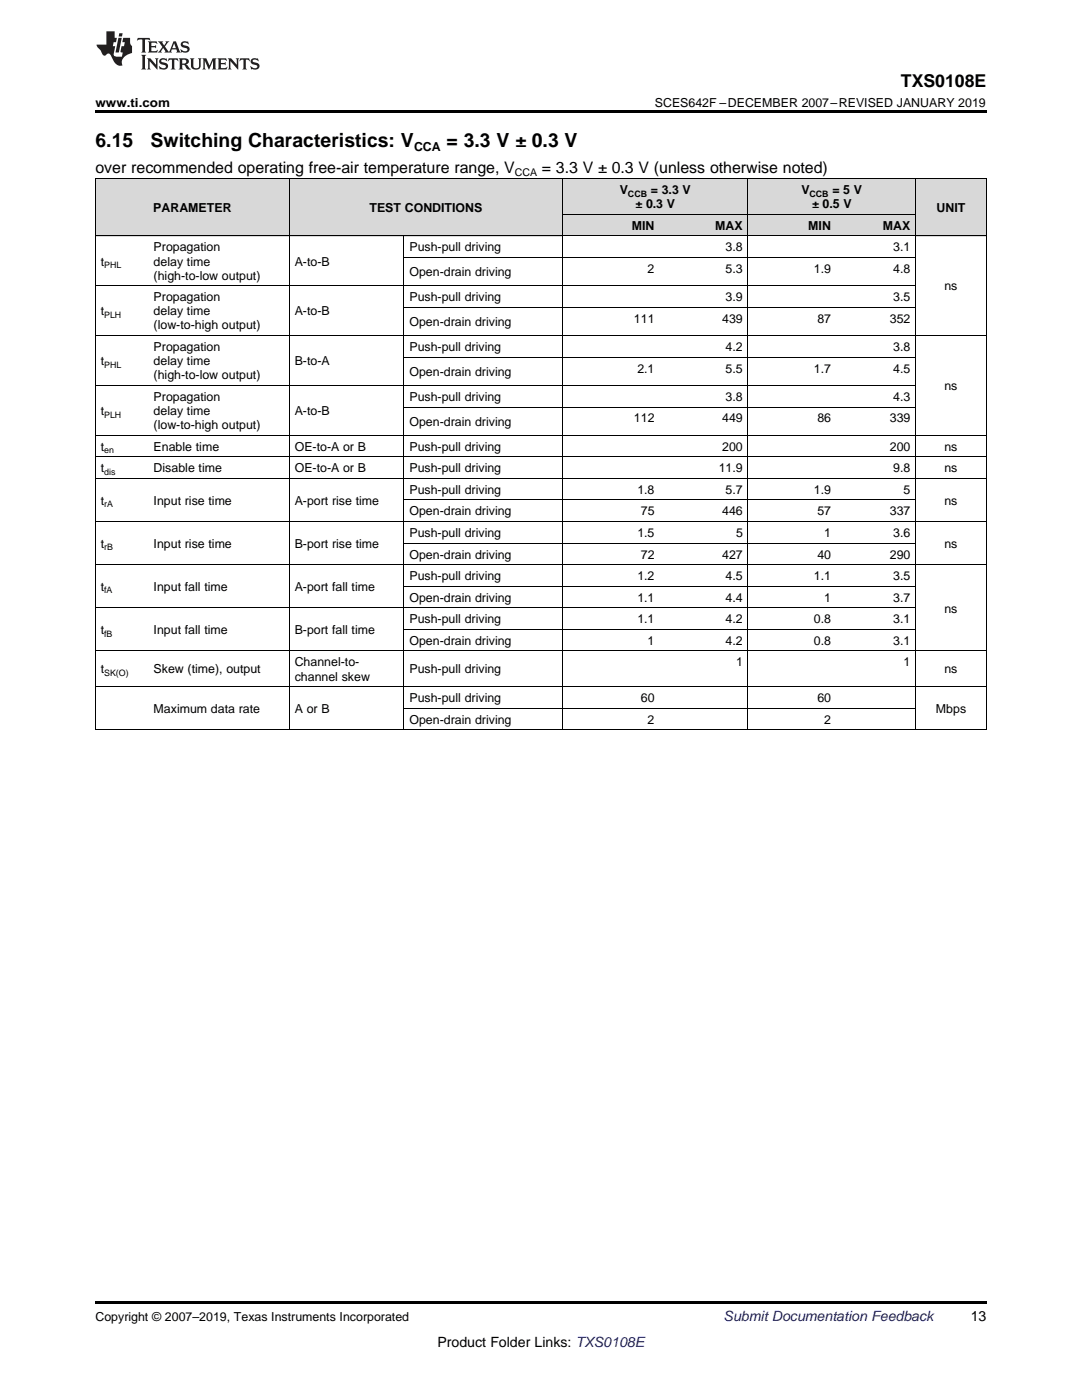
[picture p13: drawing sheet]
<svg xmlns="http://www.w3.org/2000/svg" width="216mm" height="279mm" viewBox="0 0 216 279" stroke-linecap="round" stroke-linejoin="round" font-family="sans-serif">
<defs><g id="words">
<g font-size="3.9">
<text x="19" y="29.3">6.15</text>
<text x="30.1" y="29.3">Switching Characteristics: V</text>
<text x="89.1" y="29.3">= 3.3 V ± 0.3 V</text>
</g>
<text font-size="3.5" x="179.8" y="17.3">TXS0108E</text>
<g font-size="3.2">
<text x="19" y="34.4">over recommended operating free-air temperature range, V</text>
<text x="108.1" y="34.4">= 3.3 V ± 0.3 V (unless otherwise noted)</text>
</g>
<text font-size="2.8" fill="#0000c8" x="144.4" y="263.6">Submit Documentation Feedback</text>
<g font-size="2.8">
<text x="193.7" y="263.6">13</text>
<text x="87.3" y="268.9">Product Folder Links: TXS0108E</text>
</g>
<g font-size="2.5">
<text x="19" y="21.4">www.ti.com</text>
<text x="130.7" y="21.4">SCES642F –DECEMBER 2007–REVISED JANUARY 2019</text>
<text x="82.6" y="30.1">CCA</text>
<text x="123.7" y="38.7">V</text>
<text x="126.8" y="41.6">± 0.3</text>
<text x="129.9" y="38.7">=</text>
<text x="132" y="38.7">3.3 V</text>
<text x="133.1" y="41.6">V</text>
<text x="159.9" y="38.7">V</text>
<text x="162" y="41.6">± 0.5</text>
<text x="166.1" y="38.7">=</text>
<text x="168.3" y="38.7">5 V</text>
<text x="168.3" y="41.6">V</text>
<text x="30.6" y="42.3">PARAMETER</text>
<text x="73.7" y="42.3">TEST</text>
<text x="80.8" y="42.3">CONDITIONS</text>
<text x="126.1" y="45.9">MIN</text>
<text x="142.7" y="45.9">MAX</text>
<text x="161.3" y="45.9">MIN</text>
<text x="176.2" y="45.9">MAX</text>
<text x="186.9" y="42.3">UNIT</text>
<text x="20.1" y="53">t</text>
<text x="30.7" y="50.2">Propagation</text>
<text x="30.7" y="53">delay time</text>
<text x="58.8" y="53">A-to-B</text>
<text x="81.7" y="50.2">Push-pull driving</text>
<text x="144.8" y="50.2">3.8</text>
<text x="178.2" y="50.2">3.1</text>
<text x="30.7" y="55.8">(high-to-low output)</text>
<text x="81.7" y="55.1">Open-drain driving</text>
<text x="129.2" y="54.5">2</text>
<text x="144.8" y="54.5">5.3</text>
<text x="162.4" y="54.5">1.9</text>
<text x="178.2" y="54.5">4.8</text>
<text x="188.5" y="58">ns</text>
<text x="20.1" y="62.9">t</text>
<text x="30.7" y="60.1">Propagation</text>
<text x="30.7" y="62.9">delay time</text>
<text x="30.7" y="65.8">(low-to-high output)</text>
<text x="58.8" y="62.9">A-to-B</text>
<text x="81.7" y="60.1">Push-pull driving</text>
<text x="81.7" y="65.1">Open-drain driving</text>
<text x="126.5" y="64.4">111</text>
<text x="144.1" y="64.4">439</text>
<text x="144.8" y="60.1">3.9</text>
<text x="163.1" y="64.4">87</text>
<text x="177.6" y="64.4">352</text>
<text x="178.2" y="60.1">3.5</text>
<text x="30.7" y="70.1">Propagation</text>
<text x="81.7" y="70.1">Push-pull driving</text>
<text x="144.8" y="70.1">4.2</text>
<text x="178.2" y="70.1">3.8</text>
<text x="20.1" y="72.9">t</text>
<text x="30.7" y="72.9">delay time</text>
<text x="30.7" y="75.7">(high-to-low output)</text>
<text x="58.8" y="72.9">B-to-A</text>
<text x="81.7" y="75">Open-drain driving</text>
<text x="127.2" y="74.4">2.1</text>
<text x="144.8" y="74.4">5.5</text>
<text x="162.4" y="74.4">1.7</text>
<text x="178.2" y="74.4">4.5</text>
<text x="188.5" y="77.9">ns</text>
<text x="20.1" y="82.8">t</text>
<text x="30.7" y="80">Propagation</text>
<text x="30.7" y="82.8">delay time</text>
<text x="58.8" y="82.8">A-to-B</text>
<text x="81.7" y="80">Push-pull driving</text>
<text x="144.8" y="80">3.8</text>
<text x="178.2" y="80">4.3</text>
<text x="20.1" y="90">t</text>
<text x="30.7" y="85.7">(low-to-high output)</text>
<text x="30.7" y="90">Enable time</text>
<text x="58.8" y="90">OE-to-A or B</text>
<text x="81.7" y="85">Open-drain driving</text>
<text x="81.7" y="90">Push-pull driving</text>
<text x="126.5" y="84.3">112</text>
<text x="144.1" y="84.3">449</text>
<text x="144.1" y="90">200</text>
<text x="163.1" y="84.3">86</text>
<text x="177.6" y="84.3">339</text>
<text x="177.6" y="90">200</text>
<text x="188.5" y="90">ns</text>
<text x="20.1" y="94.3">t</text>
<text x="30.7" y="94.3">Disable time</text>
<text x="58.8" y="94.3">OE-to-A or B</text>
<text x="81.7" y="94.3">Push-pull driving</text>
<text x="143.4" y="94.3">11.9</text>
<text x="178.2" y="94.3">9.8</text>
<text x="188.5" y="94.3">ns</text>
<text x="20.1" y="100.7">t</text>
<text x="30.7" y="100.7">Input rise time</text>
<text x="58.8" y="100.7">A-port rise time</text>
<text x="81.7" y="98.6">Push-pull driving</text>
<text x="127.2" y="98.6">1.8</text>
<text x="144.8" y="98.6">5.7</text>
<text x="162.4" y="98.6">1.9</text>
<text x="180.3" y="98.6">5</text>
<text x="188.5" y="100.7">ns</text>
<text x="81.7" y="102.9">Open-drain driving</text>
<text x="81.7" y="107.2">Push-pull driving</text>
<text x="127.2" y="107.2">1.5</text>
<text x="127.9" y="102.9">75</text>
<text x="144.1" y="102.9">446</text>
<text x="146.9" y="107.2">5</text>
<text x="163.1" y="102.9">57</text>
<text x="164.5" y="107.2">1</text>
<text x="177.6" y="102.9">337</text>
<text x="178.2" y="107.2">3.6</text>
<text x="20.1" y="109.3">t</text>
<text x="30.7" y="109.3">Input rise time</text>
<text x="58.8" y="109.3">B-port rise time</text>
<text x="81.7" y="111.5">Open-drain driving</text>
<text x="127.9" y="111.5">72</text>
<text x="144.1" y="111.5">427</text>
<text x="163.1" y="111.5">40</text>
<text x="177.6" y="111.5">290</text>
<text x="188.5" y="109.3">ns</text>
<text x="20.1" y="117.9">t</text>
<text x="30.7" y="117.9">Input fall time</text>
<text x="58.8" y="117.9">A-port fall time</text>
<text x="81.7" y="115.8">Push-pull driving</text>
<text x="127.2" y="115.8">1.2</text>
<text x="144.8" y="115.8">4.5</text>
<text x="162.4" y="115.8">1.1</text>
<text x="178.2" y="115.8">3.5</text>
<text x="81.7" y="120.1">Open-drain driving</text>
<text x="81.7" y="124.4">Push-pull driving</text>
<text x="127.2" y="120.1">1.1</text>
<text x="127.2" y="124.4">1.1</text>
<text x="144.8" y="120.1">4.4</text>
<text x="144.8" y="124.4">4.2</text>
<text x="162.4" y="124.4">0.8</text>
<text x="164.5" y="120.1">1</text>
<text x="178.2" y="120.1">3.7</text>
<text x="178.2" y="124.4">3.1</text>
<text x="188.5" y="122.2">ns</text>
<text x="20.1" y="126.5">t</text>
<text x="30.7" y="126.5">Input fall time</text>
<text x="58.8" y="126.5">B-port fall time</text>
<text x="81.7" y="128.7">Open-drain driving</text>
<text x="129.2" y="128.7">1</text>
<text x="144.8" y="128.7">4.2</text>
<text x="162.4" y="128.7">0.8</text>
<text x="178.2" y="128.7">3.1</text>
<text x="20.1" y="134.4">t</text>
<text x="30.7" y="134.4">Skew (time), output</text>
<text x="58.8" y="133">Channel-to-</text>
<text x="58.8" y="135.8">channel skew</text>
<text x="81.7" y="134.4">Push-pull driving</text>
<text x="146.9" y="133">1</text>
<text x="180.3" y="133">1</text>
<text x="188.5" y="134.4">ns</text>
<text x="30.7" y="142.3">Maximum data rate</text>
<text x="58.8" y="142.3">A or B</text>
<text x="81.7" y="140.1">Push-pull driving</text>
<text x="127.9" y="140.1">60</text>
<text x="163.1" y="140.1">60</text>
<text x="186.8" y="142.3">Mbps</text>
<text x="81.7" y="144.4">Open-drain driving</text>
<text x="129.2" y="144.4">2</text>
<text x="164.5" y="144.4">2</text>
<text x="19" y="263.6">Copyright © 2007–2019, Texas Instruments Incorporated</text>
</g>
<text font-size="2.1" x="102.7" y="35.1">CCA</text>
<g font-size="1.8">
<text x="125.3" y="39.2">CCB</text>
<text x="161.5" y="39.2">CCB</text>
<text x="20.8" y="53.5">PHL</text>
<text x="20.8" y="63.4">PLH</text>
<text x="20.8" y="73.4">PHL</text>
<text x="20.8" y="83.3">PLH</text>
<text x="20.8" y="90.5">en</text>
<text x="20.8" y="94.8">dis</text>
<text x="20.8" y="101.2">rA</text>
<text x="20.8" y="109.8">rB</text>
<text x="20.8" y="118.4">fA</text>
<text x="20.8" y="127">fB</text>
<text x="20.8" y="134.9">SK(O)</text>
</g>
</g></defs>
<g fill="#d8d8d8">
<path d="M19 35.7h10.6v11.4h-10.6z"/>
<path d="M29.6 35.7h28.1v11.4h-28.1z"/>
<path d="M57.7 35.7h17.7v11.4h-17.7z"/>
<path d="M75.4 35.7h5.2v11.4h-5.2z"/>
<path d="M80.6 35.7h31.7v11.4h-31.7z"/>
<path d="M182.7 35.7h14.1v11.4h-14.1z"/>
<path d="M112.3 42.8h19.4v4.3h-19.4z"/>
<path d="M131.7 42.8h17.6v4.3h-17.6z"/>
<path d="M149.3 42.8h17.6v4.3h-17.6z"/>
<path d="M166.9 42.8h15.8v4.3h-15.8z"/>
<path d="M112.3 35.7h19.4v7.1h-19.4z"/>
<path d="M131.7 35.7h17.6v7.1h-17.6z"/>
<path d="M149.3 35.7h17.6v7.1h-17.6z"/>
<path d="M166.9 35.7h15.8v7.1h-15.8z"/>
</g>
<path d="M19 22h177.8v.5h-177.8zM19 145.7h.2zM57.6 145.7h.1zM75.2 145.7h.2zM80.5 145.7h.1zM112.2 145.7h.1zM131.6 145.7h.1zM149.2 145.7h.1zM166.8 145.7h.1zM182.6 145.7h.1zM196.7 145.7h.1zM19 259.7h177.8v.5h-177.8z" fill="#000"/>
<g fill="none" stroke="#000" stroke-width=".2">
<path d="M19 35.6h177.8M19.1 35.7v110M57.7 35.7v110M112.3 35.7v110M149.2 35.7v110M182.7 35.7v110M196.8 35.7v110M19 57h163.7M19 47.1h177.8M80.6 47.1v98.6M80.6 51.4h102.1M112.3 42.8h70.4"/>
<path d="M19 76.9h163.7M19 67h177.8M80.6 71.3h102.1M80.6 61.3h102.1M19 95.5h177.8M19 91.2h177.8M19 86.9h177.8M80.6 99.8h102.1M80.6 81.2h102.1M19 112.7h177.8M19 104.1h177.8M80.6 117h102.1"/>
<path d="M80.6 108.4h102.1M19 137h177.8M19 129.9h177.8M19 121.3h163.7M80.6 125.6h102.1M19 145.6h177.8M80.6 141.3h102.1"/>
</g>
<g fill="#231f20">
<path d="M27.5 7.6l-.1 .5 .4-.2h.6v.1v2.1l-.2 .4h1l-.3-.4v-2.1l.1-.1h.5l.5 .2-.2-.5zM29.5 8.3l.2 .3v1.5l-.2 .4h1.8l.2-.6a1.04 1.04 0 0 1-1.3 .2v-.7h.6l.3 .2v-.6l-.3 .2h-.6v-.6l.8-.1 .4 .3-.2-.5zM31.5 8.3l.9 1.1-.9 1.1h.8l-.2-.2 .5-.7 .4 .7-.2 .2h1.5l-.1-.2 .1-.4h.9l.1 .4-.2 .2h1l-.3-.3-.7-1.9h-.5l-.9 2-.8-1 .9-1h-.8l.1 .3-.3 .5-.4-.6 .2-.2zM34.7 8.6l.4 1h-.7zM36.3 8.4a.63 .63 0 0 0-.2 .7 .63 .63 0 0 0 .6 .4l.6 .2 .1 .2a.75 .75 0 0 1-.7 .4 .75 .75 0 0 1-.6-.5l.1 .7 .1-.1a1.11 1.11 0 0 0 1.5-.6 1.13 1.13 0 0 0-1.2-.8l-.1-.4a1.04 1.04 0 0 1 1.2 .2l-.2-.5-.1 .1-.5-.2zM28.2 10.9l.2 .4v2.2l-.2 .4h1l-.3-.4v-2.2l.3-.4zM29.3 11.6l.3 .4v1.5l-.3 .4h.8l-.2-.4v-1.3l1.5 1.7v-1.9l.2-.4h-.7l.2 .4v.9l-1.1-1.3zM32 11.8a.62 .62 0 0 0-.2 .7 .62 .62 0 0 0 .6 .4l.6 .1 .1 .3a.76 .76 0 0 1-.7 .3 .76 .76 0 0 1-.6-.4l.1 .7 .1-.1a1.11 1.11 0 0 0 1.5-.6 1.13 1.13 0 0 0-1.2-.8l-.1-.4a1.04 1.04 0 0 1 1.2 .2l-.2-.6-.1 .1-.5-.1zM33.7 11.6l-.2 .6a.61 .61 0 0 1 .8-.3v1.6l-.2 .4h.9l-.2-.4v-1.6a.63 .63 0 0 1 .8 .3l-.2-.6zM35.6 11.6l.3 .4v1.5l-.3 .4h1l-.2-.2v-.8l.5 .2a.76 .76 0 0 0 1.2 .7l-1-1a.58 .58 0 0 0 .6-.5 .58 .58 0 0 0-.5-.6zM36.4 11.9h.1a.45 .45 0 0 1 .5 .1 .45 .45 0 0 1 .1 .5l-.7 .2zM37.9 11.6l.2 .2a2.17 2.17 0 0 0 .3 1.9 .99 .99 0 0 0 1.6-.6v-1.1l.2-.4h-.7l.2 .2a1.92 1.92 0 0 1-.2 1.8 .6 .6 0 0 1-.9-.5v-1.1l.2-.4zM40.4 11.6l.2 .4v1.5l-.2 .4h.7l-.2-.4v-1.4l.8 1.8 .8-1.8v1.4l-.2 .4h.9l-.2-.4v-1.5l.2-.4h-.8l-.6 1.5-.6-1.5zM43.4 11.6l.2 .4v1.5l-.2 .4h1.8l.2-.6a1.04 1.04 0 0 1-1.3 .1v-.6h.5l.4 .2v-.6l-.4 .2h-.5v-.7h.8l.3 .3-.1-.6zM45.5 11.6l.2 .4v1.5l-.2 .4h.7l-.2-.4v-1.3l1.5 1.7v-1.9l.2-.4h-.7l.2 .4v.9l-1.1-1.3zM47.9 11.6l-.1 .6a.61 .61 0 0 1 .8-.3v1.6l-.3 .4h1l-.3-.4 .1-1.6a.63 .63 0 0 1 .7 .3l-.1-.6zM50.2 11.8a.62 .62 0 0 0-.2 .7 .62 .62 0 0 0 .6 .4l.6 .1 .2 .3a.76 .76 0 0 1-.8 .3 .76 .76 0 0 1-.6-.4l.1 .7 .2-.1a1.11 1.11 0 0 0 1.5-.6 1.13 1.13 0 0 0-1.3-.8l-.1-.4a1.04 1.04 0 0 1 1.2 .2l-.1-.6-.2 .1-.5-.1z"/>
<path d="M21.2 6.3v2.6h-1.9l.1 .4 .7 .9a.91 .91 0 0 0 1 .8 .56 .56 0 0 1 .5-.3 .56 .56 0 0 1 .5 .3l.4 .8a1.53 1.53 0 0 0 1.9 1.2 1.54 1.54 0 0 1 1-2.1l.9-.3v-1.4a1.52 1.52 0 0 1-.3-1.6h-1.4l-.2 .8h.5l-.2 .8h-.4l-.2 1v.2l.4 .1-.2 .8a1.93 1.93 0 0 1-1.6-.3l.3-1.8h-.5l.2-.8h.4l.2-.8h-.4v-1.3zM23.6 7.6l-.6 2.9h.7l.6-2.9zM23.8 6.6l-.1 .7h.6l.2-.7z"/>
</g>
<use href="#words"/>
</svg>
